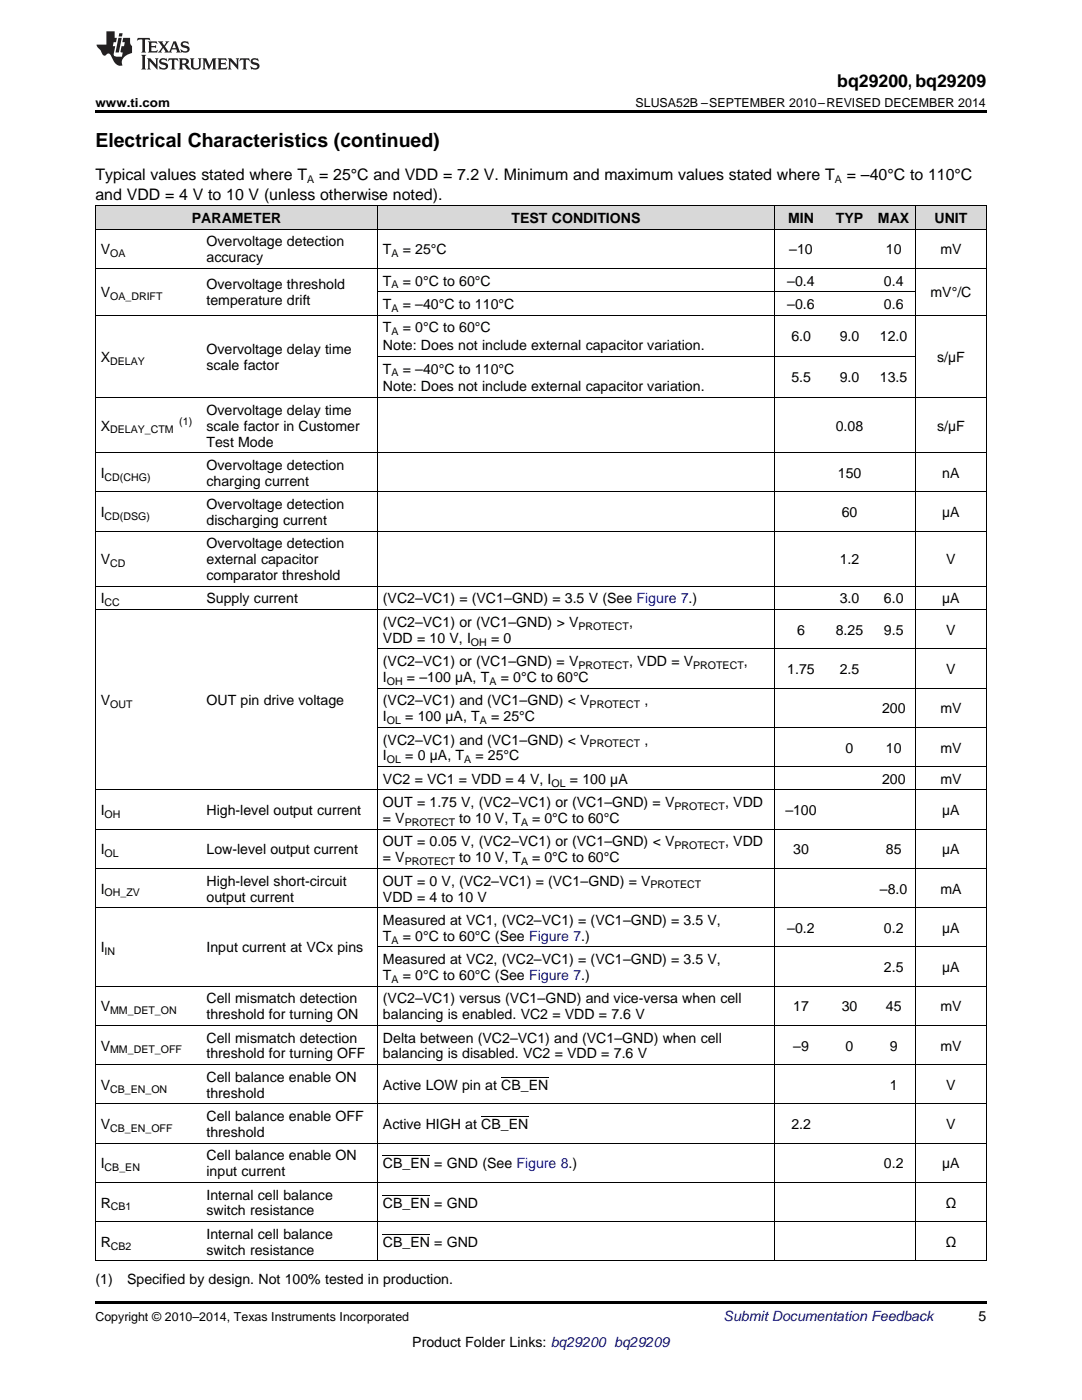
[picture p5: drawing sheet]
<svg xmlns="http://www.w3.org/2000/svg" width="216mm" height="279mm" viewBox="0 0 216 279" stroke-linecap="round" stroke-linejoin="round" font-family="sans-serif">
<defs><g id="words">
<text font-size="3.9" x="19" y="29.3">Electrical Characteristics (continued)</text>
<text font-size="3.5" x="167.1" y="17.3">bq29200, bq29209</text>
<g font-size="3.2">
<text x="19" y="36">Typical values stated where T</text>
<text x="63.7" y="36">= 25°C and VDD = 7.2 V. Minimum and maximum values stated where T</text>
<text x="169" y="36">= –40°C to 110°C</text>
<text x="19" y="39.9">and VDD = 4 V to 10 V (unless otherwise noted).</text>
</g>
<g font-size="2.8">
<text x="38.3" y="44.5">PARAMETER</text>
<text x="102.1" y="44.5">TEST CONDITIONS</text>
<text x="157.3" y="44.5">MIN</text>
<text x="166.8" y="44.5">TYP</text>
<text x="175.2" y="44.5">MAX</text>
<text x="186.5" y="44.5">UNIT</text>
<text x="20.1" y="50.8">V</text>
<text x="41.2" y="49.2">Overvoltage detection</text>
<text x="41.2" y="52.4">accuracy</text>
<text x="76.4" y="50.8">T</text>
<text x="80.4" y="50.8">= 25°C</text>
<text x="157.5" y="50.8">–10</text>
<text x="176.8" y="50.8">10</text>
<text x="187.6" y="50.8">mV</text>
<text x="20.1" y="59.3">V</text>
<text x="41.2" y="57.7">Overvoltage threshold</text>
<text x="76.4" y="57">T</text>
<text x="80.4" y="57">= 0°C to 60°C</text>
<text x="157.1" y="57">–0.4</text>
<text x="176.4" y="57">0.4</text>
<text x="185.7" y="59.3">mV°/C</text>
<text x="41.2" y="60.9">temperature drift</text>
<text x="76.4" y="61.7">T</text>
<text x="80.4" y="61.7">= –40°C to 110°C</text>
<text x="157.1" y="61.7">–0.6</text>
<text x="176.4" y="61.7">0.6</text>
<text x="41.2" y="70.6">Overvoltage delay time</text>
<text x="76.4" y="66.3">T</text>
<text x="76.4" y="69.9">Note: Does not include external capacitor variation.</text>
<text x="80.4" y="66.3">= 0°C to 60°C</text>
<text x="157.9" y="68.1">6.0</text>
<text x="167.6" y="68.1">9.0</text>
<text x="175.6" y="68.1">12.0</text>
<text x="20.1" y="72.2">X</text>
<text x="41.2" y="73.8">scale factor</text>
<text x="76.4" y="74.5">T</text>
<text x="80.4" y="74.5">= –40°C to 110°C</text>
<text x="157.9" y="76.3">5.5</text>
<text x="167.6" y="76.3">9.0</text>
<text x="175.6" y="76.3">13.5</text>
<text x="187" y="72.2">s/µF</text>
<text x="41.2" y="82.8">Overvoltage delay time</text>
<text x="76.4" y="78.1">Note: Does not include external capacitor variation.</text>
<text x="20.1" y="85.9">X</text>
<text x="41.2" y="85.9">scale factor in Customer</text>
<text x="41.2" y="89.1">Test Mode</text>
<text x="166.8" y="85.9">0.08</text>
<text x="187" y="85.9">s/µF</text>
<text x="20.1" y="95.4">I</text>
<text x="41.2" y="93.8">Overvoltage detection</text>
<text x="167.2" y="95.4">150</text>
<text x="188" y="95.4">nA</text>
<text x="41.2" y="96.9">charging current</text>
<text x="41.2" y="101.6">Overvoltage detection</text>
<text x="20.1" y="103.2">I</text>
<text x="41.2" y="104.8">discharging current</text>
<text x="168" y="103.2">60</text>
<text x="188" y="103.2">µA</text>
<text x="20.1" y="112.6">V</text>
<text x="41.2" y="109.4">Overvoltage detection</text>
<text x="41.2" y="112.6">external capacitor</text>
<text x="167.6" y="112.6">1.2</text>
<text x="188.8" y="112.6">V</text>
<text x="41.2" y="115.8">comparator threshold</text>
<text x="20.1" y="120.4">I</text>
<text x="41.2" y="120.4">Supply current</text>
<text x="76.4" y="120.4">(VC2–VC1) = (VC1–GND) = 3.5 V (See Figure 7.)</text>
<text x="76.4" y="125.1">(VC2–VC1) or (VC1–GND) &gt; V</text>
<text x="125.5" y="125.1">,</text>
<text x="167.6" y="120.4">3.0</text>
<text x="176.4" y="120.4">6.0</text>
<text x="188" y="120.4">µA</text>
<text x="76.4" y="128.3">VDD = 10 V, I</text>
<text x="98" y="128.3">= 0</text>
<text x="159.1" y="126.7">6</text>
<text x="166.8" y="126.7">8.25</text>
<text x="176.4" y="126.7">9.5</text>
<text x="188.8" y="126.7">V</text>
<text x="76.4" y="132.9">(VC2–VC1) or (VC1–GND) = V</text>
<text x="76.4" y="136.1">I</text>
<text x="81.2" y="136.1">= –100 µA, T</text>
<text x="99.9" y="136.1">= 0°C to 60°C</text>
<text x="125.5" y="132.9">, VDD = V</text>
<text x="148.4" y="132.9">,</text>
<text x="157.1" y="134.5">1.75</text>
<text x="167.6" y="134.5">2.5</text>
<text x="188.8" y="134.5">V</text>
<text x="20.1" y="140.8">V</text>
<text x="41.2" y="140.8">OUT pin drive voltage</text>
<text x="76.4" y="140.8">(VC2–VC1) and (VC1–GND) &lt; V</text>
<text x="76.4" y="143.9">I</text>
<text x="80.9" y="143.9">= 100 µA, T</text>
<text x="98" y="143.9">= 25°C</text>
<text x="128.6" y="140.8">,</text>
<text x="176" y="142.3">200</text>
<text x="187.6" y="142.3">mV</text>
<text x="76.4" y="148.6">(VC2–VC1) and (VC1–GND) &lt; V</text>
<text x="128.6" y="148.6">,</text>
<text x="76.4" y="151.8">I</text>
<text x="80.9" y="151.8">= 0 µA, T</text>
<text x="94.9" y="151.8">= 25°C</text>
<text x="168.7" y="150.2">0</text>
<text x="176.8" y="150.2">10</text>
<text x="187.6" y="150.2">mV</text>
<text x="76.4" y="156.4">VC2 = VC1 = VDD = 4 V, I</text>
<text x="76.4" y="161.1">OUT = 1.75 V, (VC2–VC1) or (VC1–GND) = V</text>
<text x="113.7" y="156.4">= 100 µA</text>
<text x="144.7" y="161.1">, VDD</text>
<text x="176" y="156.4">200</text>
<text x="187.6" y="156.4">mV</text>
<text x="20.1" y="162.7">I</text>
<text x="41.2" y="162.7">High-level output current</text>
<text x="76.4" y="164.3">= V</text>
<text x="91.7" y="164.3">to 10 V, T</text>
<text x="106.2" y="164.3">= 0°C to 60°C</text>
<text x="156.7" y="162.7">–100</text>
<text x="188" y="162.7">µA</text>
<text x="20.1" y="170.5">I</text>
<text x="41.2" y="170.5">Low-level output current</text>
<text x="76.4" y="168.9">OUT = 0.05 V, (VC2–VC1) or (VC1–GND) &lt; V</text>
<text x="76.4" y="172.1">= V</text>
<text x="91.7" y="172.1">to 10 V, T</text>
<text x="106.2" y="172.1">= 0°C to 60°C</text>
<text x="144.7" y="168.9">, VDD</text>
<text x="158.3" y="170.5">30</text>
<text x="176.8" y="170.5">85</text>
<text x="188" y="170.5">µA</text>
<text x="20.1" y="178.3">I</text>
<text x="41.2" y="176.7">High-level short-circuit</text>
<text x="41.2" y="179.9">output current</text>
<text x="76.4" y="176.7">OUT = 0 V, (VC2–VC1) = (VC1–GND) = V</text>
<text x="76.4" y="179.9">VDD = 4 to 10 V</text>
<text x="175.6" y="178.3">–8.0</text>
<text x="187.6" y="178.3">mA</text>
<text x="76.4" y="184.6">Measured at VC1, (VC2–VC1) = (VC1–GND) = 3.5 V,</text>
<text x="20.1" y="190.1">I</text>
<text x="41.2" y="190.1">Input current at VCx pins</text>
<text x="76.4" y="187.7">T</text>
<text x="80.4" y="187.7">= 0°C to 60°C (See Figure 7.)</text>
<text x="157.1" y="186.2">–0.2</text>
<text x="176.4" y="186.2">0.2</text>
<text x="188" y="186.2">µA</text>
<text x="76.4" y="192.4">Measured at VC2, (VC2–VC1) = (VC1–GND) = 3.5 V,</text>
<text x="76.4" y="195.6">T</text>
<text x="80.4" y="195.6">= 0°C to 60°C (See Figure 7.)</text>
<text x="176.4" y="194">2.5</text>
<text x="188" y="194">µA</text>
<text x="20.1" y="201.8">V</text>
<text x="41.2" y="200.2">Cell mismatch detection</text>
<text x="41.2" y="203.4">threshold for turning ON</text>
<text x="76.4" y="200.2">(VC2–VC1) versus (VC1–GND) and vice-versa when cell</text>
<text x="76.4" y="203.4">balancing is enabled. VC2 = VDD = 7.6 V</text>
<text x="158.3" y="201.8">17</text>
<text x="168" y="201.8">30</text>
<text x="176.8" y="201.8">45</text>
<text x="187.6" y="201.8">mV</text>
<text x="20.1" y="209.7">V</text>
<text x="41.2" y="208.1">Cell mismatch detection</text>
<text x="76.4" y="208.1">Delta between (VC2–VC1) and (VC1–GND) when cell</text>
<text x="158.3" y="209.7">–9</text>
<text x="168.7" y="209.7">0</text>
<text x="177.6" y="209.7">9</text>
<text x="187.6" y="209.7">mV</text>
<text x="41.2" y="211.2">threshold for turning OFF</text>
<text x="41.2" y="215.9">Cell balance enable ON</text>
<text x="76.4" y="211.2">balancing is disabled. VC2 = VDD = 7.6 V</text>
<text x="20.1" y="217.5">V</text>
<text x="41.2" y="219.1">threshold</text>
<text x="76.4" y="217.5">Active LOW pin at CB_EN</text>
<text x="177.6" y="217.5">1</text>
<text x="188.8" y="217.5">V</text>
<text x="20.1" y="225.3">V</text>
<text x="41.2" y="223.7">Cell balance enable OFF</text>
<text x="41.2" y="226.9">threshold</text>
<text x="76.4" y="225.3">Active HIGH at CB_EN</text>
<text x="157.9" y="225.3">2.2</text>
<text x="188.8" y="225.3">V</text>
<text x="20.1" y="233.2">I</text>
<text x="41.2" y="231.6">Cell balance enable ON</text>
<text x="76.4" y="233.2">CB_EN = GND (See Figure 8.)</text>
<text x="176.4" y="233.2">0.2</text>
<text x="188" y="233.2">µA</text>
<text x="41.2" y="234.7">input current</text>
<text x="41.2" y="239.4">Internal cell balance</text>
<text x="20.1" y="241">R</text>
<text x="41.2" y="242.6">switch resistance</text>
<text x="76.4" y="241">CB_EN = GND</text>
<text x="188.7" y="241">Ω</text>
<text x="20.1" y="248.8">R</text>
<text x="41.2" y="247.2">Internal cell balance</text>
<text x="41.2" y="250.4">switch resistance</text>
<text x="76.4" y="248.8">CB_EN = GND</text>
<text x="188.7" y="248.8">Ω</text>
<text x="19" y="256.3">(1)</text>
<text x="25.4" y="256.3">Specified by design. Not 100% tested in production.</text>
<text x="195.3" y="263.6">5</text>
<text x="82.3" y="268.9">Product Folder Links: bq29200 bq29209</text>
</g>
<text font-size="2.8" fill="#0000c8" x="144.4" y="263.6">Submit Documentation Feedback</text>
<g font-size="2.5">
<text x="19" y="21.4">www.ti.com</text>
<text x="126.8" y="21.4">SLUSA52B –SEPTEMBER 2010–REVISED DECEMBER 2014</text>
<text x="19" y="263.6">Copyright © 2010–2014, Texas Instruments Incorporated</text>
</g>
<g font-size="2.1">
<text x="61.3" y="36.6">A</text>
<text x="166.6" y="36.6">A</text>
<text x="22" y="51.3">OA</text>
<text x="78.1" y="51.3">A</text>
<text x="22" y="59.9">OA_DRIFT</text>
<text x="78.1" y="57.6">A</text>
<text x="78.1" y="62.2">A</text>
<text x="78.1" y="66.9">A</text>
<text x="22" y="72.8">DELAY</text>
<text x="78.1" y="75.1">A</text>
<text x="22" y="86.5">DELAY_CTM</text>
<text x="35.8" y="84.8">(1)</text>
<text x="20.9" y="95.9">CD(CHG)</text>
<text x="20.9" y="103.8">CD(DSG)</text>
<text x="22" y="113.2">CD</text>
<text x="20.9" y="121">CC</text>
<text x="115.4" y="125.7">PROTECT</text>
<text x="94" y="128.8">OH</text>
<text x="77.2" y="136.7">OH</text>
<text x="97.6" y="136.7">A</text>
<text x="115.4" y="133.5">PROTECT</text>
<text x="138.3" y="133.5">PROTECT</text>
<text x="22" y="141.3">OUT</text>
<text x="117.7" y="141.3">PROTECT</text>
<text x="77.2" y="144.5">OL</text>
<text x="95.7" y="144.5">A</text>
<text x="117.7" y="149.2">PROTECT</text>
<text x="77.2" y="152.3">OL</text>
<text x="92.6" y="152.3">A</text>
<text x="110.1" y="157">OL</text>
<text x="134.6" y="161.6">PROTECT</text>
<text x="20.9" y="163.2">OH</text>
<text x="80.8" y="164.8">PROTECT</text>
<text x="104" y="164.8">A</text>
<text x="20.9" y="171.1">OL</text>
<text x="80.8" y="172.6">PROTECT</text>
<text x="104" y="172.6">A</text>
<text x="134.6" y="169.5">PROTECT</text>
<text x="20.9" y="178.9">OH_ZV</text>
<text x="129.8" y="177.3">PROTECT</text>
<text x="20.9" y="190.6">IN</text>
<text x="78.1" y="188.3">A</text>
<text x="78.1" y="196.1">A</text>
<text x="22" y="202.4">MM_DET_ON</text>
<text x="22" y="210.2">MM_DET_OFF</text>
<text x="22" y="218.1">CB_EN_ON</text>
<text x="22" y="225.9">CB_EN_OFF</text>
<text x="20.9" y="233.7">CB_EN</text>
<text x="22.1" y="241.5">CB1</text>
<text x="22.1" y="249.4">CB2</text>
</g>
</g></defs>
<g fill="#d8d8d8">
<path d="M19 41.1h21.1v4.7h-21.1z"/>
<path d="M40.1 41.1h17.6v4.7h-17.6z"/>
<path d="M57.7 41.1h17.7v4.7h-17.7z"/>
<path d="M75.4 41.1h79.2v4.7h-79.2z"/>
<path d="M154.6 41.1h10.5v4.7h-10.5z"/>
<path d="M165.1 41.1h8.9v4.7h-8.9z"/>
<path d="M174 41.1h8.7v4.7h-8.7z"/>
<path d="M182.7 41.1h14.1v4.7h-14.1z"/>
</g>
<path d="M19 22h177.8v.5h-177.8zM19 259.7h177.8v.5h-177.8z" fill="#000"/>
<g fill="none" stroke="#000" stroke-width=".2">
<path d="M19 53.6h177.8M19 45.7h177.8M19 41.1h177.8M19.1 41.1v210.6M75.3 41.1v210.6M75.4 58.2h107.3M154.5 41.1v210.6M182.7 41.1v210.6M196.8 41.1v210.6M19 79.3h177.8M19 62.9h177.8M75.4 71.1h107.3"/>
<path d="M19 98.2h177.8M19 90.3h177.8M19 117h177.8M19 106h177.8M19 121.7h177.8M75.4 137.3h121.4M75.4 129.5h121.4M19 157.6h177.8M75.4 153h121.4M75.4 145.2h121.4M19 173.3h177.8M19 165.5h177.8"/>
<path d="M19 196.8h177.8M19 181.1h177.8M75.4 189h121.4M19 212.5h177.8M19 204.6h177.8M19 236h177.8M19 228.1h177.8M19 220.3h177.8M19 251.6h177.8M19 243.8h177.8"/>
</g>
<g fill="#231f20">
<path d="M27.5 7.6l-.1 .5 .4-.2h.6v.1v2.1l-.2 .4h1l-.3-.4v-2.1l.1-.1h.5l.5 .2-.2-.5zM29.5 8.3l.2 .3v1.5l-.2 .4h1.8l.2-.6a1.04 1.04 0 0 1-1.3 .2v-.7h.6l.3 .2v-.6l-.3 .2h-.6v-.6l.8-.1 .4 .3-.2-.5zM31.5 8.3l.9 1.1-.9 1.1h.8l-.2-.2 .5-.7 .4 .7-.2 .2h1.5l-.1-.2 .1-.4h.9l.1 .4-.2 .2h1l-.3-.3-.7-1.9h-.5l-.9 2-.8-1 .9-1h-.8l.1 .3-.3 .5-.4-.6 .2-.2zM34.7 8.6l.4 1h-.7zM36.3 8.4a.63 .63 0 0 0-.2 .7 .63 .63 0 0 0 .6 .4l.6 .2 .1 .2a.75 .75 0 0 1-.7 .4 .75 .75 0 0 1-.6-.5l.1 .7 .1-.1a1.11 1.11 0 0 0 1.5-.6 1.13 1.13 0 0 0-1.2-.8l-.1-.4a1.04 1.04 0 0 1 1.2 .2l-.2-.5-.1 .1-.5-.2zM28.2 10.9l.2 .4v2.2l-.2 .4h1l-.3-.4v-2.2l.3-.4zM29.3 11.6l.3 .4v1.5l-.3 .4h.8l-.2-.4v-1.3l1.5 1.7v-1.9l.2-.4h-.7l.2 .4v.9l-1.1-1.3zM32 11.8a.62 .62 0 0 0-.2 .7 .62 .62 0 0 0 .6 .4l.6 .1 .1 .3a.76 .76 0 0 1-.7 .3 .76 .76 0 0 1-.6-.4l.1 .7 .1-.1a1.11 1.11 0 0 0 1.5-.6 1.13 1.13 0 0 0-1.2-.8l-.1-.4a1.04 1.04 0 0 1 1.2 .2l-.2-.6-.1 .1-.5-.1zM33.7 11.6l-.2 .6a.61 .61 0 0 1 .8-.3v1.6l-.2 .4h.9l-.2-.4v-1.6a.63 .63 0 0 1 .8 .3l-.2-.6zM35.6 11.6l.3 .4v1.5l-.3 .4h1l-.2-.2v-.8l.5 .2a.76 .76 0 0 0 1.2 .7l-1-1a.58 .58 0 0 0 .6-.5 .58 .58 0 0 0-.5-.6zM36.4 11.9h.1a.45 .45 0 0 1 .5 .1 .45 .45 0 0 1 .1 .5l-.7 .2zM37.9 11.6l.2 .2a2.17 2.17 0 0 0 .3 1.9 .99 .99 0 0 0 1.6-.6v-1.1l.2-.4h-.7l.2 .2a1.92 1.92 0 0 1-.2 1.8 .6 .6 0 0 1-.9-.5v-1.1l.2-.4zM40.4 11.6l.2 .4v1.5l-.2 .4h.7l-.2-.4v-1.4l.8 1.8 .8-1.8v1.4l-.2 .4h.9l-.2-.4v-1.5l.2-.4h-.8l-.6 1.5-.6-1.5zM43.4 11.6l.2 .4v1.5l-.2 .4h1.8l.2-.6a1.04 1.04 0 0 1-1.3 .1v-.6h.5l.4 .2v-.6l-.4 .2h-.5v-.7h.8l.3 .3-.1-.6zM45.5 11.6l.2 .4v1.5l-.2 .4h.7l-.2-.4v-1.3l1.5 1.7v-1.9l.2-.4h-.7l.2 .4v.9l-1.1-1.3zM47.9 11.6l-.1 .6a.61 .61 0 0 1 .8-.3v1.6l-.3 .4h1l-.3-.4 .1-1.6a.63 .63 0 0 1 .7 .3l-.1-.6zM50.2 11.8a.62 .62 0 0 0-.2 .7 .62 .62 0 0 0 .6 .4l.6 .1 .2 .3a.76 .76 0 0 1-.8 .3 .76 .76 0 0 1-.6-.4l.1 .7 .2-.1a1.11 1.11 0 0 0 1.5-.6 1.13 1.13 0 0 0-1.3-.8l-.1-.4a1.04 1.04 0 0 1 1.2 .2l-.1-.6-.2 .1-.5-.1z"/>
<path d="M21.2 6.3v2.6h-1.9l.1 .4 .7 .9a.91 .91 0 0 0 1 .8 .56 .56 0 0 1 .5-.3 .56 .56 0 0 1 .5 .3l.4 .8a1.53 1.53 0 0 0 1.9 1.2 1.54 1.54 0 0 1 1-2.1l.9-.3v-1.4a1.52 1.52 0 0 1-.3-1.6h-1.4l-.2 .8h.5l-.2 .8h-.4l-.2 1v.2l.4 .1-.2 .8a1.93 1.93 0 0 1-1.6-.3l.3-1.8h-.5l.2-.8h.4l.2-.8h-.4v-1.3zM23.6 7.6l-.6 2.9h.7l.6-2.9zM23.8 6.6l-.1 .7h.6l.2-.7z"/>
</g>
<path d="M100 215h9.4M76.4 238.5h9.4M76.4 230.7h9.4M96 222.8h9.4M76.4 246.3h9.4" fill="none" stroke="#000" stroke-width=".2"/>
<use href="#words"/>
</svg>
